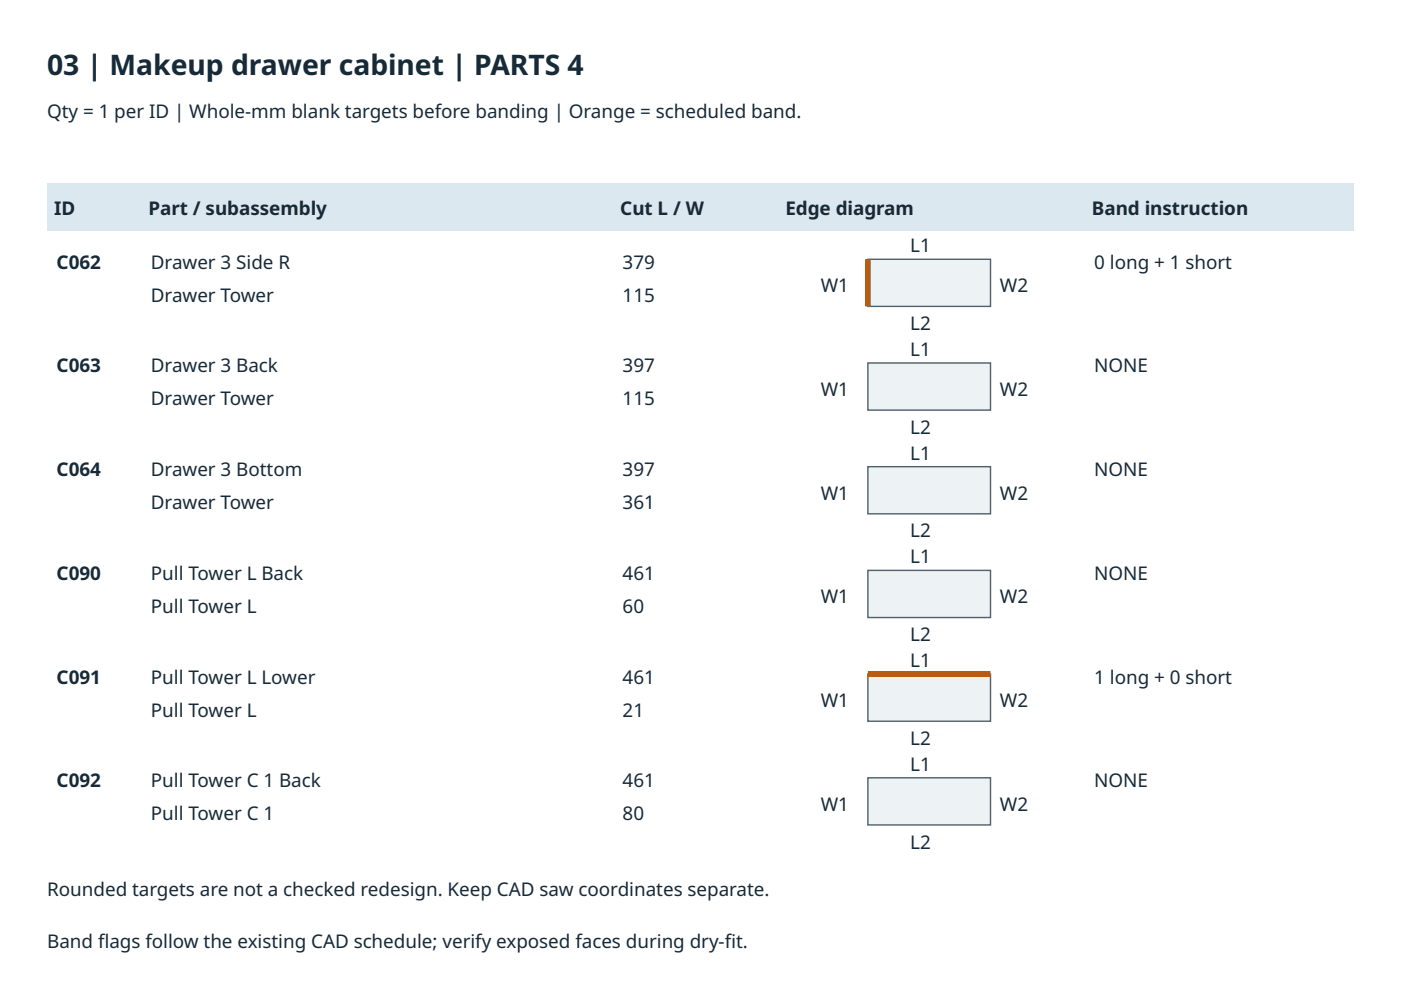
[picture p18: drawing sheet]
<svg xmlns="http://www.w3.org/2000/svg" width="297mm" height="210mm" viewBox="0 0 297 210" stroke-linecap="round" stroke-linejoin="round" font-family="sans-serif">
<defs><g id="words">
<text font-size="6" fill="#172a38" x="10" y="16">03 | Makeup drawer cabinet | PARTS 4</text>
<g font-size="4" fill="#172a38">
<text x="10" y="25">Qty = 1 per ID | Whole-mm blank targets before banding | Orange = scheduled band.</text>
<text x="11.5" y="45.7">ID</text>
<text x="31.5" y="45.7">Part / subassembly</text>
<text x="131.5" y="45.7">Cut L / W</text>
<text x="166.5" y="45.7">Edge diagram</text>
<text x="231.5" y="45.7">Band instruction</text>
<text x="193" y="53.5">L1</text>
<text x="12" y="57">C062</text>
<text x="32" y="57">Drawer 3 Side R</text>
<text x="132" y="57">379</text>
<text x="232" y="57">0 long + 1 short</text>
<text x="32" y="64">Drawer Tower</text>
<text x="132" y="64">115</text>
<text x="174" y="62">W1</text>
<text x="212" y="62">W2</text>
<text x="193" y="70">L2</text>
<text x="193" y="75.5">L1</text>
<text x="12" y="79">C063</text>
<text x="32" y="79">Drawer 3 Back</text>
<text x="132" y="79">397</text>
<text x="174" y="84">W1</text>
<text x="212" y="84">W2</text>
<text x="232" y="79">NONE</text>
<text x="32" y="86">Drawer Tower</text>
<text x="132" y="86">115</text>
<text x="193" y="92">L2</text>
<text x="12" y="100.9">C064</text>
<text x="32" y="100.9">Drawer 3 Bottom</text>
<text x="132" y="100.9">397</text>
<text x="193" y="97.4">L1</text>
<text x="232" y="100.9">NONE</text>
<text x="32" y="107.9">Drawer Tower</text>
<text x="132" y="107.9">361</text>
<text x="174" y="105.9">W1</text>
<text x="212" y="105.9">W2</text>
<text x="193" y="113.9">L2</text>
<text x="193" y="119.4">L1</text>
<text x="12" y="122.9">C090</text>
<text x="32" y="122.9">Pull Tower L Back</text>
<text x="132" y="122.9">461</text>
<text x="232" y="122.9">NONE</text>
<text x="32" y="129.9">Pull Tower L</text>
<text x="132" y="129.9">60</text>
<text x="174" y="127.9">W1</text>
<text x="212" y="127.9">W2</text>
<text x="193" y="135.9">L2</text>
<text x="193" y="141.4">L1</text>
<text x="12" y="144.9">C091</text>
<text x="32" y="144.9">Pull Tower L Lower</text>
<text x="132" y="144.9">461</text>
<text x="174" y="149.9">W1</text>
<text x="212" y="149.9">W2</text>
<text x="232" y="144.9">1 long + 0 short</text>
<text x="32" y="151.9">Pull Tower L</text>
<text x="132" y="151.9">21</text>
<text x="193" y="157.9">L2</text>
<text x="12" y="166.9">C092</text>
<text x="32" y="166.9">Pull Tower C 1 Back</text>
<text x="132" y="166.9">461</text>
<text x="193" y="163.4">L1</text>
<text x="232" y="166.9">NONE</text>
<text x="32" y="173.9">Pull Tower C 1</text>
<text x="132" y="173.9">80</text>
<text x="174" y="171.9">W1</text>
<text x="212" y="171.9">W2</text>
<text x="193" y="179.9">L2</text>
<text x="10" y="189.9">Rounded targets are not a checked redesign. Keep CAD saw coordinates separate.</text>
<text x="10" y="200.9">Band fags follow the existing CAD schedule; verify exposed faces during dry-ft.</text>
<text x="20.8" y="200.9">l</text>
<text x="153.6" y="200.9">i</text>
</g>
</g></defs>
<path d="M10 39h277v10h-277z" fill="#dce8ef"/>
<path d="M184 55h26v10h-26z" fill="#edf2f5"/>
<path d="M184 55h26v10h-26z" fill="none" stroke="#52606b" stroke-width=".3"/>
<path d="M184 55v10z" fill="#000" stroke="#b8590e" stroke-width="1.2" stroke-linecap="butt"/>
<path d="M184 77h26v10h-26z" fill="#edf2f5"/>
<path d="M184 77h26v10h-26z" fill="none" stroke="#52606b" stroke-width=".3"/>
<path d="M184 98.9h26v10h-26z" fill="#edf2f5"/>
<path d="M184 98.9h26v10h-26z" fill="none" stroke="#52606b" stroke-width=".3"/>
<path d="M184 120.9h26v10h-26z" fill="#edf2f5"/>
<path d="M184 120.9h26v10h-26z" fill="none" stroke="#52606b" stroke-width=".3"/>
<path d="M184 142.9h26v10h-26z" fill="#edf2f5"/>
<path d="M184 142.9h26v10h-26z" fill="none" stroke="#52606b" stroke-width=".3"/>
<path d="M184 142.9h26z" fill="#000" stroke="#b8590e" stroke-width="1.2" stroke-linecap="butt"/>
<path d="M184 164.9h26v10h-26z" fill="#edf2f5"/>
<path d="M184 164.9h26v10h-26z" fill="none" stroke="#52606b" stroke-width=".3"/>
<use href="#words"/>
</svg>
